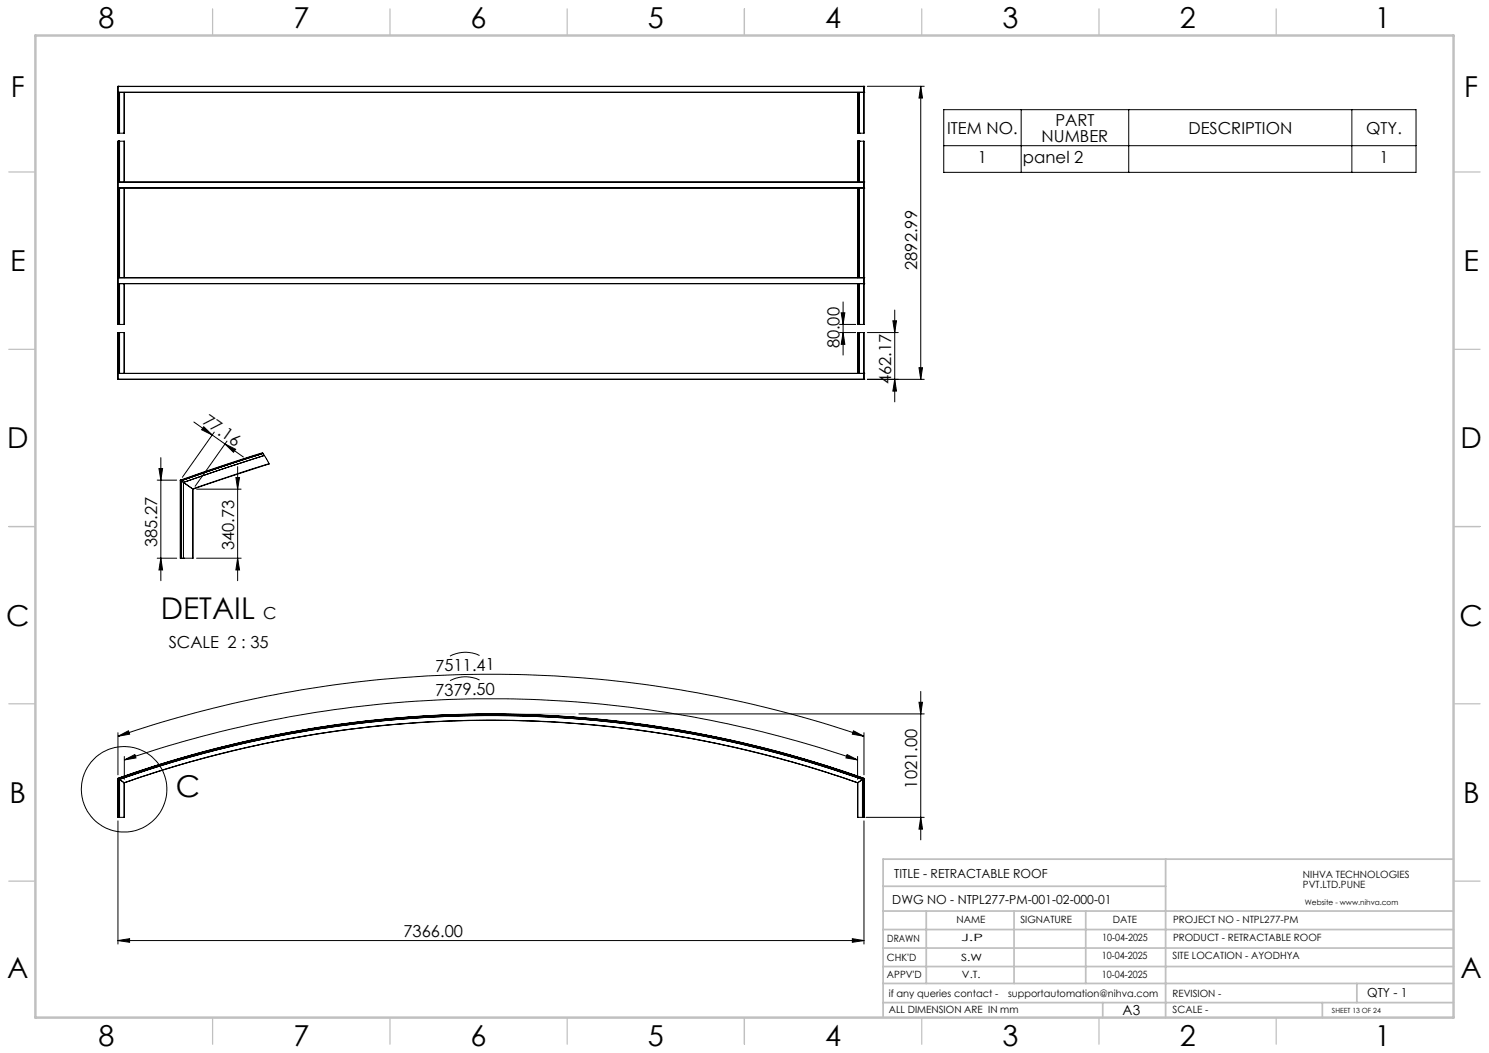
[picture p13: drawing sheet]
<svg xmlns="http://www.w3.org/2000/svg" width="420mm" height="297mm" viewBox="0 0 420 297" stroke-linecap="round" stroke-linejoin="round" font-family="sans-serif">
<defs><g id="words">
<g font-size="8.5">
<text x="45.4" y="174.7">DETAIL</text>
<text x="49.6" y="224.9">C</text>
</g>
<g font-size="8.1">
<text x="27.8" y="8">8</text>
<text x="82.8" y="8">7</text>
<text x="132.8" y="8">6</text>
<text x="182.8" y="8">5</text>
<text x="232.8" y="8">4</text>
<text x="282.8" y="8">3</text>
<text x="332.8" y="8">2</text>
<text x="387.8" y="8">1</text>
<text x="3" y="27.2">F</text>
<text x="413" y="27.2">F</text>
<text x="2.8" y="76.5">E</text>
<text x="412.8" y="76.5">E</text>
<text x="2" y="126.5">D</text>
<text x="412" y="126.5">D</text>
<text x="1.7" y="176.5">C</text>
<text x="411.7" y="176.5">C</text>
<text x="2.7" y="226.5">B</text>
<text x="412.7" y="226.5">B</text>
<text x="2" y="275.7">A</text>
<text x="412" y="275.7">A</text>
<text x="27.8" y="295">8</text>
<text x="82.8" y="295">7</text>
<text x="132.8" y="295">6</text>
<text x="182.8" y="295">5</text>
<text x="232.8" y="295">4</text>
<text x="282.8" y="295">3</text>
<text x="332.8" y="295">2</text>
<text x="387.8" y="295">1</text>
</g>
<g font-size="4.7">
<text x="297.7" y="35.4">PART</text>
<text x="267.2" y="37.7">ITEM NO.</text>
<text x="293.8" y="39.9">NUMBER</text>
<text x="335.2" y="37.7">DESCRIPTION</text>
<text x="385.3" y="37.7">QTY.</text>
<text x="275.8" y="46.1">1</text>
<text x="288.5" y="46.1">panel 2</text>
<text x="389.1" y="46.1">1</text>
<text x="258.7" y="76.1" transform="rotate(-90 258.7 76.1)">2892.99</text>
<text x="236.8" y="98.3" transform="rotate(-90 236.8 98.3)">80.00</text>
<text x="251.4" y="108.4" transform="rotate(-90 251.4 108.4)">462.17</text>
<text x="56.9" y="119.3" transform="rotate(35 56.9 119.3)">77.16</text>
<text x="44.4" y="154.4" transform="rotate(-90 44.4 154.4)">385.27</text>
<text x="66" y="155.2" transform="rotate(-90 66 155.2)">340.73</text>
<text x="74.2" y="174.7">C</text>
<text x="47.6" y="182.9">SCALE 2 : 35</text>
<text x="122.8" y="189.4" transform="rotate(-1 122.8 189.4)">7511.41</text>
<text x="122.8" y="196.3" transform="rotate(-1 122.8 196.3)">7379.50</text>
<text x="258.7" y="222.4" transform="rotate(-90 258.7 222.4)">1021.00</text>
<text x="113.8" y="264.3">7366.00</text>
</g>
<text font-size="3.9" x="316.7" y="286.4">A3</text>
<g font-size="3.5">
<text x="252.2" y="247.7">TITLE - RETRACTABLE ROOF</text>
<text x="251.7" y="254.9">DWG NO - NTPL277-PM-001-02-000-01</text>
<text x="385.6" y="281.2">QTY - 1</text>
</g>
<g font-size="2.8">
<text x="367.5" y="247.7">NIHVA TECHNOLOGIES</text>
<text x="367.5" y="250.5">PVT.LTD.PUNE</text>
<text x="269.8" y="260.4">NAME</text>
<text x="287.8" y="260.4">SIGNATURE</text>
<text x="313.9" y="260.5">DATE</text>
<text x="330.9" y="260.5">PROJECT NO - NTPL277-PM</text>
<text x="250.3" y="265.7">DRAWN</text>
<text x="271.1" y="265.4">J.P</text>
<text x="310.9" y="265.5">10-04-2025</text>
<text x="330.9" y="265.5">PRODUCT - RETRACTABLE ROOF</text>
<text x="250.2" y="271.1">CHK'D</text>
<text x="250.2" y="275.8">APPV'D</text>
<text x="271.1" y="271.2">S.W</text>
<text x="271.3" y="275.8">V.T.</text>
<text x="310.8" y="270.6">10-04-2025</text>
<text x="310.8" y="275.8">10-04-2025</text>
<text x="330.7" y="270.6">SITE LOCATION - AYODHYA</text>
<text x="250.7" y="281.1">if any queries contact -</text>
<text x="284.3" y="281.1">supportautomation@nihva.com</text>
<text x="330.7" y="281.1">REVISION -</text>
<text x="250.7" y="285.6">ALL DIMENSION ARE IN mm</text>
<text x="330.7" y="285.6">SCALE -</text>
</g>
<text font-size="2.1" x="368.1" y="255.1">Website - www.nihva.com</text>
<text font-size="2" x="375.7" y="285.6">SHEET 13 OF 24</text>
</g></defs>
<g fill="none" stroke="#000" stroke-width=".28">
<path d="M33.3 24.4h210.4M33.3 26h210.4M33.3 26v.1M33.3 39.8h.1M33.3 26.1h.1M33.3 37.6h.1M33.3 24.4v1.6M33.3 26.1v11.5M33.3 24.3h210.4M33.3 24.3v.1M33.3 26.1h210.4M33.3 24.3h.1"/>
<path d="M33.3 39.8v51.7M33.3 39.8h1.7M33.3 37.6h1.7M33.4 39.8h.1M33.4 37.6h.1M33.4 26.1v11.5M33.4 39.8v11.5M33.7 37.6h.1M33.7 26.1v11.5M33.7 39.8v11.5M35 39.8l.1 11.5M35 26.1v11.5"/>
<path d="M35 39.8v11.5M35.1 26.1l-.1 11.5M241.9 26.1l.1 11.5M242 39.8l-.1 11.5M242 26.1v11.5M242 39.8v11.5M242 39.8h1.7M242 37.6h1.7M242 39.8h.1M242 37.6h.1M242.4 39.8h.1M242.4 37.6h.1"/>
<path d="M242.4 26.1v11.5M242.4 39.8v11.5M243.7 24.3h.1M243.7 24.3v.1M243.7 26.1h.1M243.7 39.8v51.7M243.7 26.1v11.5M243.7 39.8v11.5M243.7 26v.1M243.7 24.4v1.6M244.7 24.3h16M259.7 24.3v82.7"/>
<path d="M259.7 24.3l.5 3.4h-1zM266.2 30.9h133.2v17.7h-133.2zM288 30.9v17.7M318.4 30.9v17.7M381.3 30.9v17.7M33.3 51.4h210.4M33.3 53h210.4M33.3 53v.1M33.3 51.3h210.4M33.3 51.3v.1M33.3 53.1h210.4M33.3 53.1h.1"/>
<path d="M33.3 51.3h.1M33.4 53.1v25.2M33.7 53.1v25.2M35 53.1v25.2M35.1 53.1v25.2M241.9 53.1v25.2M242 53.1v25.2M242.4 53.1v25.2M243.7 51.3h.1M243.7 51.3v.1M243.7 53.1h.1M243.7 53.1v25.2"/>
<path d="M243.7 53v.1M266.2 41.1h133.2M33.3 78.4h210.4M33.3 80h210.4M33.3 80h.1M33.3 78.3h210.4M33.3 78.3v.1M33.3 78.3h.1M243.7 78.3h.1M243.7 78.3v.1M243.7 80h.1M33.3 91.5h.1"/>
<path d="M33.3 93.8h.1M33.3 93.8v13.2M33.3 93.8h1.7M33.3 91.5h1.7M33.4 91.5h.1M33.4 93.8h.1M33.4 80v11.5M33.4 93.8v11.5M33.7 91.5h.1M33.7 80v11.5M33.7 93.8v11.5M35 93.8l.1 11.5"/>
<path d="M35 80v11.5M35 93.8v11.5M35.1 80l-.1 11.5M236.8 93.8h4.6M236.8 91.5h4.6M237.3 88.2h1l-.5 3.3zM237.8 85.2v15M237.8 93.8l.5 3.3h-1zM241.9 80l.1 11.5M242 93.8l-.1 11.5M242 93.8h1.7M242 91.5h1.7"/>
<path d="M242 80v11.5M242 93.8v11.5M242 91.5h.1M242 93.8h.1M242.4 91.5h.1M242.4 93.8h.1M242.4 80v11.5M242.4 93.8v11.5M243.7 93.8v13.2M243.7 80v11.5M243.7 93.8v11.5M244.7 93.8h8.7"/>
<path d="M251.8 90.5h1.1l-.5 3.3zM252.4 87.5v25.8M33.3 107h210.4M33.3 107h.1M33.3 105.3h.1M33.3 105.3h210.4M54.7 119l8.8 6.2M243.7 105.3h.1M243.7 107h.1M244.7 107h16M252.4 107l.5 3.3h-1.1zM259.2 103.7h1l-.5 3.3z"/>
<path d="M44.3 135.4h5.5M44.8 132.1h1.1l-.5 3.3zM45.4 129.1v34.7M50.8 135.4l.2 .1M50.8 135.4v22h.2M50.9 135.4l23.1-7.7 2 3.2-21.5 7.1M50.9 135.4l.1 .1M51 135.5v.1M51 135.5v21.9M51 135.6l23.2-7.7-23.1 7.7M51 135.6h.1M51 135.6v21.8"/>
<path d="M51.1 135.6h.1M51.1 135.6l.7 .5M51.8 136.1h.1M51.8 136.1l2.5 1.8M51.8 136.1v21.3M54.3 137.9l.2 .1M54.3 137.9v19.5M54.5 138v19.4h-.2M55.5 138h12.5M57.5 120.4l2.4 2.3-3-1.5zM60.4 121.9l-9 12.7M63.5 125.2l3 1.5-.6 .9z"/>
<path d="M63.5 125.2l5.2 3.7M64 124.4l-9 12.8M66.5 134.7h1.1l-.6 3.3zM67 131.6v32.2M74.1 127.8l-23.1 7.7M74.2 127.9l-23.1 7.7M74.6 128.5l-22.8 7.6M74.6 128.4l-22.8 7.7M75.9 130.8l-21.6 7.1M44.3 157.4h5.5M45.4 157.4l.5 3.4h-1.1zM51 157.4h3.3"/>
<path d="M51 157.4h.1M51.1 157.4h.1M51.8 157.4h.1M55.5 157.4h12.5M67 157.4l.6 3.4h-1.1zM135.3 184.9a9.1 9.1 0 0 0-8.4 .2M135.3 191.8a9.1 9.1 0 0 0-8.4 .2M259.2 198.1h1l-.5 3.3zM259.7 195v41.9M33.3 207.7l2.9-1.6 .3 1zM33.3 207.7a325.1 325.1 0 0 1 210.4 0M33.3 219.5v.1"/>
<path d="M33.3 219.5a313.8 313.8 0 0 1 210.4 0M33.3 206.7v11.8M33.3 219.5v11M33.3 219.6a314.1 314.1 0 0 1 210.4 0M33.3 219.6h.1M33.4 219.6a313.7 313.7 0 0 1 210.2 0M33.4 219.6h.1M33.4 219.6l.3 .2M33.4 219.6v10.9M33.7 219.8h.1M33.7 219.8v10.7M33.7 219.8a313.5 313.5 0 0 1 209.6 0"/>
<path d="M33.7 219.8l1.3 1M35.1 214.3l2.9-1.5 .3 1zM35.1 214.3a318.6 318.6 0 0 1 206.8 0M35.1 213.4v6.4M163.3 201.4h97.4M238.9 212.8l3 1.5-3.3-.5zM240.7 206.1l3 1.6-3.3-.6zM241.9 213.4v6.4M243.3 219.8h.1M243.3 219.8v10.7M243.3 219.8l-1.3 1M243.6 219.6h.1"/>
<path d="M243.6 219.6v10.9M243.6 219.6l-.3 .2M243.7 219.6v10.9M243.7 219.6h-.1M243.7 219.5v11M243.7 219.5v.1M243.7 206.7v11.8M33.3 230.5h.1M33.3 231.5v34.8M33.3 230.5h1.7M33.4 230.5h.1M35 220.8a312.4 312.4 0 0 1 207 0"/>
<path d="M35 220.8h.1M35 220.8v9.7M35.1 220.8a312 312 0 0 1 206.8 0M35.1 220.8l-.1 9.7M241.9 220.8l.1 9.7M242 220.8h-.1M242 230.5h1.7M242 220.8v9.7M243.3 230.5h.1M243.6 230.5h.1M243.7 231.5v34.8M244.3 230.5h16.4"/>
<path d="M259.7 230.5l.5 3.4h-1zM33.3 265.3l3.2-.5v1zM33.3 265.3h210.4M240.4 264.8l3.3 .5-3.3 .5z"/>
<circle cx="35" cy="222.6" r="12.1"/>
</g>
<path d="M33.3 219.5a313.7 313.7 0 0 1 210.4 0M138.5 201.4h23.8M35.1 220.8a312 312 0 0 1 206.8 0" fill="none" stroke="#c0c0c0" stroke-width=".28"/>
<g fill="none" stroke="#c0c0c0" stroke-width=".35">
<path d="M60 2.5v7.5M110 2.5v7.5M160 2.5v7.5M210 2.5v7.5M260 2.5v7.5M310 2.5v7.5M360 2.5v7.5M2.5 48.5h7.5M410 48.5h7.5M2.5 98.5h7.5M410 98.5h7.5M2.5 148.5h7.5"/>
<path d="M410 148.5h7.5M2.5 198.5h7.5M410 198.5h7.5M2.5 248.5h7.5M410 248.5h7.5M60 287v7.5M110 287v7.5M160 287v7.5M210 287v7.5M260 287v7.5M310 287v7.5M360 287v7.5"/>
</g>
<g fill="none" stroke="#c0c0c0" stroke-width=".5">
<path d="M249.1 257h160.9M249.1 250h79.7M261.3 257v20.4M286 257v20.4M306.2 257v20.4M328.8 242.3v44.7M410 242.3h-160.9v44.7M249.1 272.6h160.9M249.1 267.4h160.9M249.1 262.2h160.9M249.1 277.4h160.9M382.7 277.4v5.4"/>
<path d="M249.1 282.8h160.9M311 282.8v4.2M373 282.8v4.2"/>
</g>
<path d="M10 10h400v277h-400z" fill="none" stroke="#c0c0c0" stroke-width=".7"/>
<g fill="#000">
<path d="M251.8 90.5h1.1l-.5 3.3zM252.4 107l.5 3.3h-1.1zM66.5 134.7h1.1l-.6 3.3zM67 157.4l.6 3.4h-1.1zM44.8 132.1h1.1l-.5 3.3zM45.4 157.4l.5 3.4h-1.1z"/>
<path d="M259.2 103.7h1l-.5 3.3zM259.7 24.3l.5 3.4h-1zM237.8 93.8l.5 3.3h-1zM237.3 88.2h1l-.5 3.3z"/>
<path d="M57.5 120.4l2.4 2.3-3-1.5zM63.5 125.2l3 1.5-.6 .9z"/>
<path d="M238.9 212.8l3 1.5-3.3-.5zM35.1 214.3l2.9-1.5 .3 1z"/>
<path d="M240.7 206.1l3 1.6-3.3-.6zM33.3 207.7l2.9-1.6 .3 1z"/>
<path d="M259.7 230.5l.5 3.4h-1zM259.2 198.1h1l-.5 3.3z"/>
<path d="M33.3 265.3l3.2-.5v1zM240.4 264.8l3.3 .5-3.3 .5z"/>
</g>
<use href="#words"/>
</svg>
